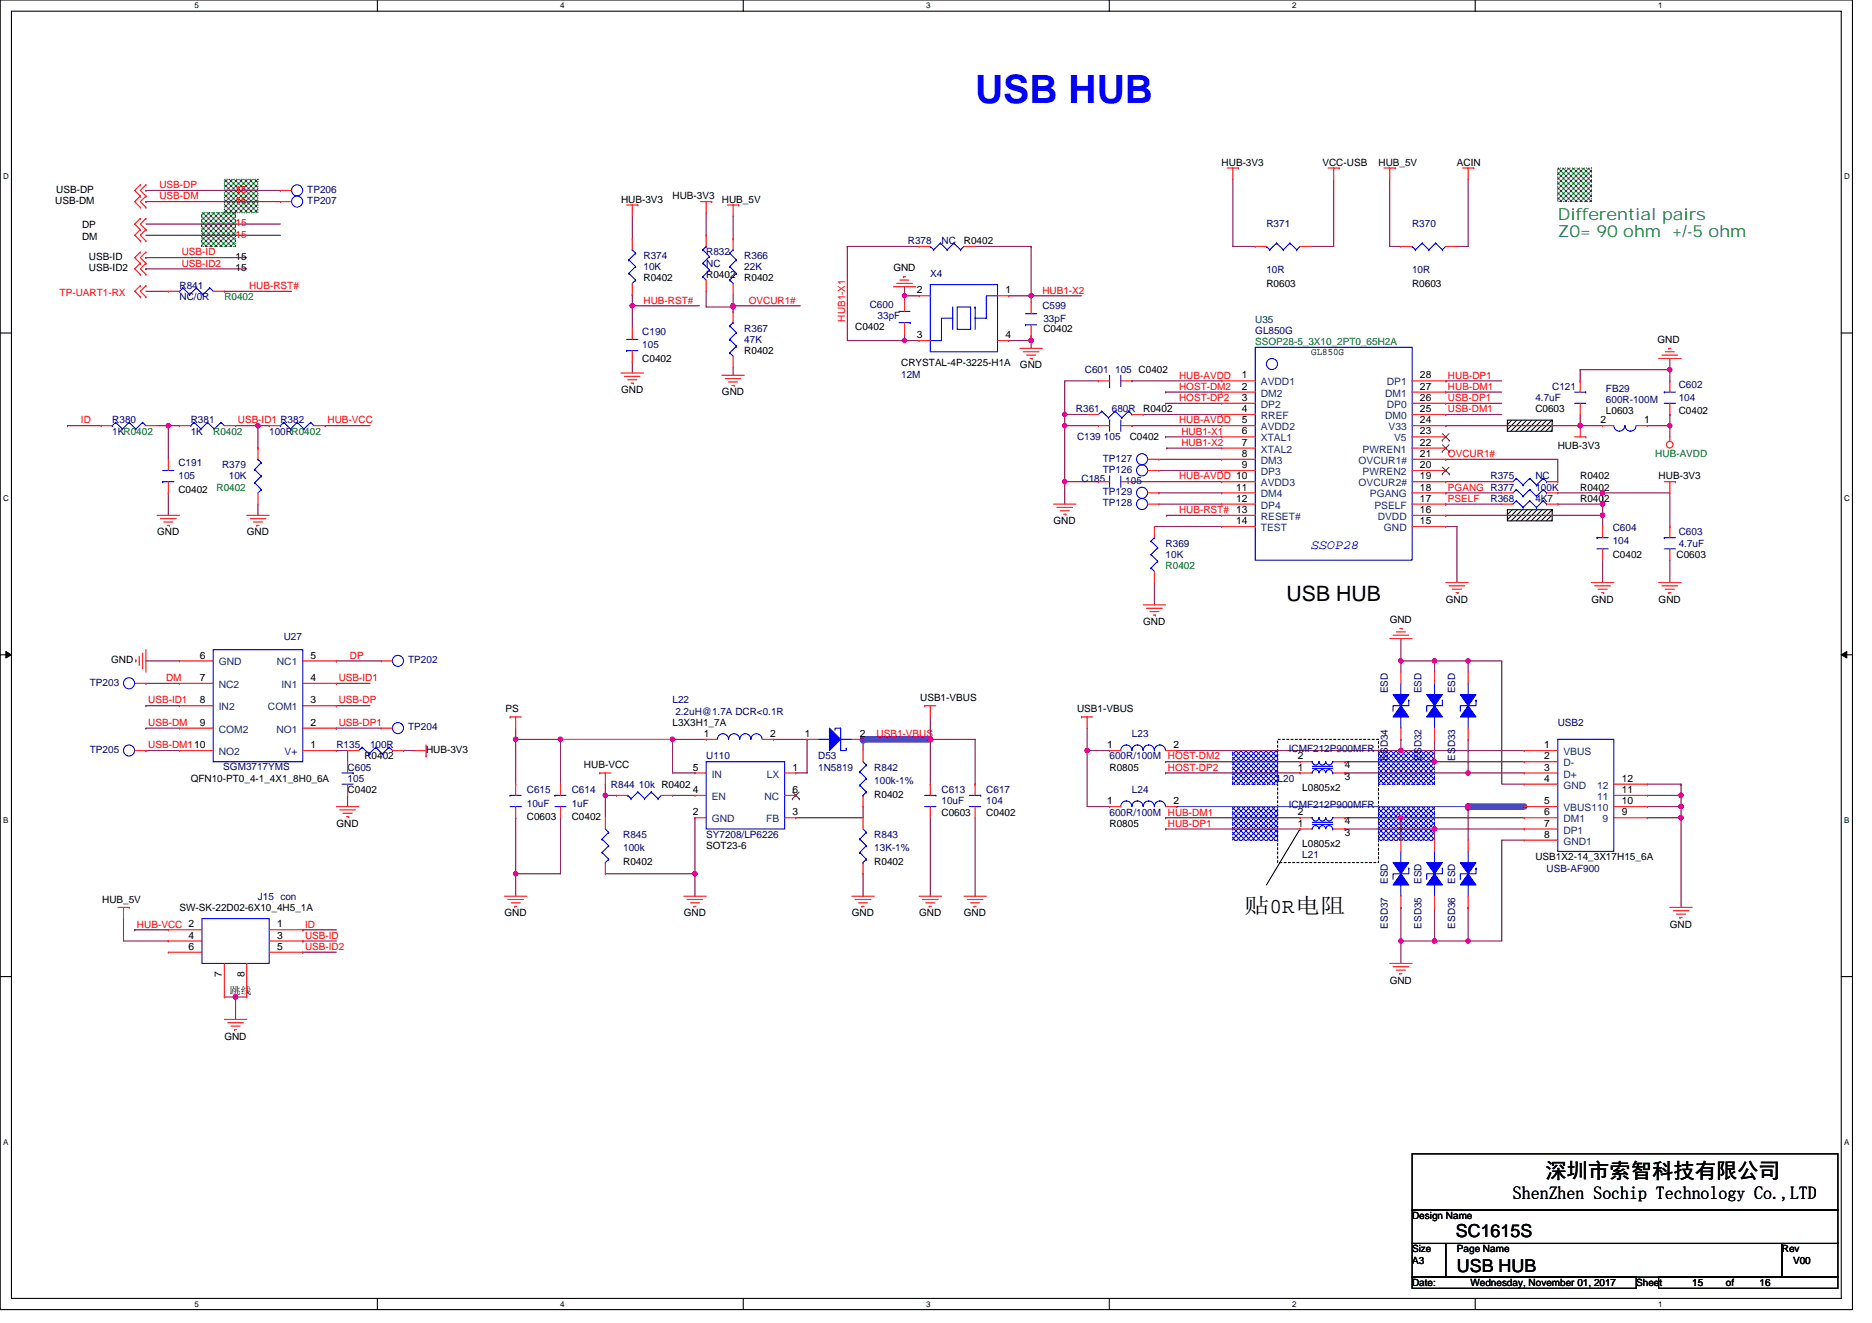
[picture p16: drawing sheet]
<svg xmlns="http://www.w3.org/2000/svg" width="297mm" height="210mm" viewBox="0 0 297 210" stroke-linecap="round" stroke-linejoin="round" font-family="sans-serif">
<defs><g id="words">
<text font-size="6.2" fill="#00f" x="154.7" y="16.3">USB HUB</text>
<g font-size="3.4">
<text x="204.1" y="95.3">USB HUB</text>
<text x="197.4" y="144.9">贴0R电阻</text>
<text x="245.2" y="186.9">深圳市索智科技有限公司</text>
</g>
<g font-size="2.8">
<text x="240.1" y="190.4">ShenZhen Sochip Technology Co. ,,, LTD</text>
<text x="240.1" y="190.4">ShenZhen Sochip Technology Co.</text>
<text x="284" y="190.4">LTD</text>
<text x="231" y="196.3">SC1615S</text>
<text x="231.2" y="201.8">USB HUB</text>
</g>
<g font-size="2.6" fill="#008040">
<text x="247.2" y="34.9">Differential pairs</text>
<text x="247.2" y="37.6">Z0= 90 ohm +/-5 ohm</text>
</g>
<text font-size="2.1" fill="#00f" x="208.1" y="87.1">SSOP28</text>
<g font-size="1.6" fill="#f00">
<text x="25.3" y="29.9">USB-DP</text>
<text x="25.3" y="31.6">USB-DM</text>
<text x="37.4" y="35.9">15</text>
<text x="37.4" y="32.4">15</text>
<text x="37.4" y="30.6">15</text>
<text x="28.8" y="40.5">USB-ID</text>
<text x="37.4" y="37.7">15</text>
<text x="9.5" y="46.9">TP-UART1-RX</text>
<text x="28.8" y="42.3">USB-ID2</text>
<text x="39.5" y="45.9">HUB-RST#</text>
<text x="165.4" y="46.6">HUB1-X2</text>
<text x="102.1" y="48.2">HUB-RST#</text>
<text x="118.8" y="48.2">OVCUR1#</text>
<text x="134.1" y="51" transform="rotate(-90 134.1 51)">HUB1-X1</text>
<text x="187.1" y="60.1">HUB-AVDD</text>
<text x="187.1" y="63.6">HOST-DP2</text>
<text x="187.1" y="61.9">HOST-DM2</text>
<text x="229.8" y="60.1">HUB-DP1</text>
<text x="229.8" y="63.6">USB-DP1</text>
<text x="229.8" y="65.4">USB-DM1</text>
<text x="229.8" y="61.9">HUB-DM1</text>
<text x="12.8" y="67.2">ID</text>
<text x="37.7" y="67.2">USB-ID1 R382</text>
<text x="52" y="67.2">HUB-VCC</text>
<text x="187.1" y="67.2">HUB-AVDD</text>
<text x="187.4" y="69">HUB1-X1</text>
<text x="187.4" y="70.8">HUB1-X2</text>
<text x="187.1" y="76.1">HUB-AVDD 10</text>
<text x="229.8" y="72.5">OVCUR1#</text>
<text x="229.8" y="77.9">PGANG R377</text>
<text x="187.1" y="81.4">HUB-RST#</text>
<text x="229.8" y="79.7">PSELF</text>
<text x="55.5" y="104.5">DP</text>
<text x="23.5" y="111.7">USB-ID1</text>
<text x="26.3" y="108.1">DM</text>
<text x="53.7" y="111.7">USB-DP</text>
<text x="53.7" y="108.1">USB-ID1</text>
<text x="23.5" y="115.2">USB-DM</text>
<text x="23.5" y="118.8">USB-DM110</text>
<text x="53.7" y="115.2">USB-DP1</text>
<text x="139.1" y="117">USB1-VBUS</text>
<text x="185.3" y="122.3">HOST-DP2</text>
<text x="185.3" y="131.2">HUB-DP1</text>
<text x="21.7" y="147.2">HUB-VCC 2</text>
<text x="48.4" y="147.2">ID</text>
<text x="48.4" y="149">USB-ID</text>
<text x="48.4" y="150.8">USB-ID2</text>
</g>
<g font-size="1.6">
<text x="193.8" y="26.3">HUB-3V3</text>
<text x="209.8" y="26.3">VCC-USB</text>
<text x="218.7" y="26.3">HUB_5V</text>
<text x="231.2" y="26.3">ACIN</text>
<text x="8.8" y="32.4">USB-DM</text>
<text x="8.9" y="30.6">USB-DP</text>
<text x="98.5" y="32.2">HUB-3V3</text>
<text x="106.7" y="31.6">HUB-3V3</text>
<text x="114.6" y="32.2">HUB_5V</text>
<text x="13" y="38">DM</text>
<text x="13" y="36.3">DP</text>
<text x="14.1" y="41.3">USB-ID</text>
<text x="37.4" y="41.3">15</text>
<text x="152.9" y="38.8">R0402</text>
<text x="14.1" y="43">USB-ID2</text>
<text x="37.4" y="43">15</text>
<text x="102.1" y="44.6">R0402</text>
<text x="112.1" y="44.1">R0402</text>
<text x="118.1" y="44.6">R0402</text>
<text x="141.7" y="43">GND</text>
<text x="145.5" y="46.6">2</text>
<text x="159.5" y="46.6">1</text>
<text x="201" y="45.5">R0603</text>
<text x="224.1" y="45.5">R0603</text>
<text x="135.7" y="52.5">C0402</text>
<text x="145.5" y="53.7">3</text>
<text x="159.5" y="53.7">4</text>
<text x="165.6" y="52.6">C0402</text>
<text x="101.9" y="57.4">C0402</text>
<text x="118.1" y="56.2">R0402</text>
<text x="143" y="58.1">CRYSTAL-4P-3225-H1A</text>
<text x="161.8" y="58.5">GND</text>
<text x="208.1" y="56.4">GL850G</text>
<text x="263" y="54.4">GND</text>
<text x="98.5" y="62.4">GND</text>
<text x="114.6" y="62.8">GND</text>
<text x="181.4" y="65.4">R0402</text>
<text x="197" y="61.8">2</text>
<text x="197" y="63.6">3</text>
<text x="197" y="65.4">4</text>
<text x="197" y="60.1">1</text>
<text x="225.3" y="60.1">28</text>
<text x="225.3" y="63.6">26</text>
<text x="225.3" y="61.8">27</text>
<text x="225.3" y="65.4">25</text>
<text x="243.6" y="65.4">C0603</text>
<text x="254.8" y="65.8">L0603</text>
<text x="266.4" y="65.8">C0402</text>
<text x="179.3" y="69.9">C0402</text>
<text x="197" y="67.2">5</text>
<text x="197" y="69">6</text>
<text x="197" y="70.7">7</text>
<text x="225.3" y="69">23</text>
<text x="225.3" y="70.7">22</text>
<text x="225.3" y="67.2">24</text>
<text x="247.2" y="71.3">HUB-3V3</text>
<text x="253.9" y="67.2">2</text>
<text x="260.9" y="67.2">1</text>
<text x="196.1" y="77.9">11</text>
<text x="197" y="72.5">8</text>
<text x="197" y="74.3">9</text>
<text x="225.3" y="74.3">20</text>
<text x="225.3" y="72.5">21</text>
<text x="225.3" y="76.1">19</text>
<text x="225.3" y="77.9">18</text>
<text x="250.7" y="77.9">R0402</text>
<text x="250.7" y="76.1">R0402</text>
<text x="263.2" y="76.1">HUB-3V3</text>
<text x="28.3" y="78.2">C0402</text>
<text x="167.2" y="83.2">GND</text>
<text x="196.1" y="79.6">12</text>
<text x="196.1" y="81.4">13</text>
<text x="196.1" y="83.2">14</text>
<text x="225.3" y="81.4">16</text>
<text x="225.3" y="79.6">17</text>
<text x="225.3" y="83.2">15</text>
<text x="250.7" y="79.7">R0402</text>
<text x="24.9" y="85">GND</text>
<text x="39.2" y="85">GND</text>
<text x="255.9" y="88.5">C0402</text>
<text x="266" y="88.5">C0603</text>
<text x="229.4" y="95.7">GND</text>
<text x="252.5" y="95.7">GND</text>
<text x="263.2" y="95.7">GND</text>
<text x="181.4" y="99.2">GND</text>
<text x="220.5" y="98.8">GND</text>
<text x="17.6" y="105.3">GND</text>
<text x="31.7" y="104.5">6</text>
<text x="49.3" y="104.5">5</text>
<text x="31.7" y="108.1">7</text>
<text x="31.7" y="111.6">8</text>
<text x="49.3" y="108.1">4</text>
<text x="49.3" y="111.6">3</text>
<text x="80.2" y="113.1">PS</text>
<text x="146" y="111.3">USB1-VBUS</text>
<text x="170.9" y="113.1">USB1-VBUS</text>
<text x="31.7" y="115.2">9</text>
<text x="49.3" y="118.7">1</text>
<text x="49.3" y="115.2">2</text>
<text x="67.6" y="119.5">HUB-3V3</text>
<text x="106.7" y="115.2">L3X3H1_7A</text>
<text x="111.7" y="117">1</text>
<text x="122.2" y="117">2</text>
<text x="127.7" y="117">1</text>
<text x="136.4" y="117">2</text>
<text x="175.7" y="118.7">1</text>
<text x="186.2" y="118.7">2</text>
<text x="245" y="118.7">1</text>
<text x="30.3" y="124.1">QFN10-PT0_4-1_4X1_8H0_6A</text>
<text x="55.2" y="125.9">C0402</text>
<text x="57.8" y="120.5">R0402</text>
<text x="92.7" y="122">HUB-VCC</text>
<text x="109.9" y="125.9">4</text>
<text x="109.9" y="122.3">5</text>
<text x="125.7" y="125.9">6</text>
<text x="125.7" y="122.3">1</text>
<text x="176.1" y="122.3">R0805</text>
<text x="205.9" y="122.3">1</text>
<text x="205.9" y="120.5">2</text>
<text x="206.6" y="125.5">L0805x2</text>
<text x="213.4" y="123.7">3</text>
<text x="213.4" y="122">4</text>
<text x="245" y="120.5">2</text>
<text x="245" y="122.3">3</text>
<text x="245" y="124.1">4</text>
<text x="257.3" y="125.9">11</text>
<text x="257.3" y="124.1">12</text>
<text x="53.4" y="131.2">GND</text>
<text x="83.6" y="130.2">C0603</text>
<text x="90.7" y="130.2">C0402</text>
<text x="109.9" y="129.4">2</text>
<text x="125.7" y="129.4">3</text>
<text x="138.7" y="126.6">R0402</text>
<text x="149.4" y="129.4">C0603</text>
<text x="156.5" y="129.4">C0402</text>
<text x="175.7" y="127.6">1</text>
<text x="176.1" y="131.2">R0805</text>
<text x="186.2" y="127.6">2</text>
<text x="205.9" y="131.2">1</text>
<text x="205.9" y="129.4">2</text>
<text x="213.4" y="130.9">4</text>
<text x="245" y="127.6">5</text>
<text x="245" y="129.4">6</text>
<text x="245" y="131.2">7</text>
<text x="257.3" y="129.4">9</text>
<text x="257.3" y="127.6">10</text>
<text x="98.9" y="137.3">R0402</text>
<text x="112.1" y="134.8">SOT23-6</text>
<text x="138.7" y="137.3">R0402</text>
<text x="206.6" y="134.4">L0805x2</text>
<text x="213.4" y="132.6">3</text>
<text x="243.6" y="136.5">USB1X2-14_3X17H15_6A</text>
<text x="245" y="133">8</text>
<text x="16.2" y="143.3">HUB_5V</text>
<text x="28.5" y="144.5">SW-SK-22D02-6X10_4H5_1A</text>
<text x="29.9" y="149">4</text>
<text x="44" y="147.2">1</text>
<text x="44" y="149">3</text>
<text x="80" y="145.4">GND</text>
<text x="108.5" y="145.4">GND</text>
<text x="135.2" y="145.4">GND</text>
<text x="145.8" y="145.4">GND</text>
<text x="152.9" y="145.4">GND</text>
<text x="265" y="147.2">GND</text>
<text x="29.9" y="150.7">6</text>
<text x="35.2" y="155.1" transform="rotate(-90 35.2 155.1)">7</text>
<text x="38.8" y="155.1" transform="rotate(-90 38.8 155.1)">8</text>
<text x="44" y="150.7">5</text>
<text x="36.5" y="157.7">跳线</text>
<text x="220.5" y="156.1">GND</text>
<text x="35.6" y="165">GND</text>
<text x="224.1" y="193.4">Design Name</text>
<text x="224.1" y="200.6">A3</text>
<text x="224.1" y="198.8">Size</text>
<text x="231.2" y="198.8">Page Name</text>
<text x="282.7" y="198.8">Rev</text>
<text x="284.5" y="200.6">V00</text>
<text x="224.1" y="204.1">Date:</text>
<text x="233.3" y="204.1">Wednesday, November 01, 2017</text>
<text x="259.6" y="204.1">Sheet</text>
<text x="268.5" y="204.1">15</text>
<text x="273.9" y="204.1">of</text>
<text x="279.2" y="204.1">16</text>
</g>
<g font-size="1.6" fill="#000080">
<text x="48.8" y="32.4">TP207</text>
<text x="48.8" y="30.6">TP206</text>
<text x="102.1" y="41.1">R374</text>
<text x="112.1" y="40.5">R832</text>
<text x="118.1" y="41.1">R366</text>
<text x="144.1" y="38.8">R378</text>
<text x="149.4" y="38.8">NC</text>
<text x="201" y="36.1">R371</text>
<text x="224.1" y="36.1">R370</text>
<text x="28.5" y="45.9">R841</text>
<text x="28.5" y="47.6">NC/0R</text>
<text x="102.1" y="42.8">10K</text>
<text x="112.1" y="42.3">NC</text>
<text x="118.1" y="42.8">22K</text>
<text x="147.6" y="43.9">X4</text>
<text x="201" y="43.4">10R</text>
<text x="224.1" y="43.4">10R</text>
<text x="101.9" y="53.1">C190</text>
<text x="118.1" y="52.6">R367</text>
<text x="138" y="48.9">C600</text>
<text x="139.3" y="50.7">33pF</text>
<text x="165.4" y="49.1">C599</text>
<text x="165.6" y="51">33pF</text>
<text x="199.2" y="53">GL850G</text>
<text x="101.9" y="55.3">105</text>
<text x="118.1" y="54.4">47K</text>
<text x="143" y="59.9">12M</text>
<text x="172.1" y="59.2">C601 105 C0402</text>
<text x="170.7" y="65.4">R361</text>
<text x="176.4" y="65.4">680R</text>
<text x="243.6" y="63.6">4.7uF</text>
<text x="246.3" y="61.9">C121</text>
<text x="254.8" y="62.2">FB29</text>
<text x="254.8" y="64">600R-100M</text>
<text x="266.4" y="61.5">C602</text>
<text x="266.4" y="63.6">104</text>
<text x="17.8" y="67.2">R380</text>
<text x="17.8" y="69">1KR0402</text>
<text x="30.3" y="67.2">R381</text>
<text x="30.3" y="69">1K</text>
<text x="42.7" y="69">100RR0402</text>
<text x="170.9" y="69.9">C139 105</text>
<text x="28.3" y="74">C191</text>
<text x="28.3" y="76.1">105</text>
<text x="35.2" y="74.3">R379</text>
<text x="36.3" y="76.1">10K</text>
<text x="171.6" y="76.5">C185</text>
<text x="175" y="75">TP126</text>
<text x="175" y="73.3">TP127</text>
<text x="178.6" y="76.8">105</text>
<text x="236.5" y="76.1">R375</text>
<text x="243.6" y="77.9">100K</text>
<text x="243.6" y="76.1">NC</text>
<text x="175" y="80.4">TP128</text>
<text x="175" y="78.6">TP129</text>
<text x="236.5" y="79.7">R368</text>
<text x="243.6" y="79.7">4K7</text>
<text x="185" y="86.8">R369</text>
<text x="185" y="88.5">10K</text>
<text x="255.9" y="84.3">C604</text>
<text x="255.9" y="86.4">104</text>
<text x="266.4" y="85">C603</text>
<text x="266.4" y="86.8">4.7uF</text>
<text x="45" y="101.5">U27</text>
<text x="64.8" y="105.3">TP202</text>
<text x="14.3" y="108.8">TP203</text>
<text x="106.7" y="111.7">L22</text>
<text x="107.2" y="113.4">2.2uH@1.7A DCR&lt;0.1R</text>
<text x="220.2" y="110.1" transform="rotate(-90 220.2 110.1)">ESD</text>
<text x="225.5" y="110.1" transform="rotate(-90 225.5 110.1)">ESD</text>
<text x="230.9" y="110.1" transform="rotate(-90 230.9 110.1)">ESD</text>
<text x="14.3" y="119.5">TP205</text>
<text x="53.4" y="118.8">R135</text>
<text x="58.7" y="118.8">100R</text>
<text x="64.8" y="115.9">TP204</text>
<text x="179.6" y="117">L23</text>
<text x="204.5" y="119.3">ICMF212P900MFR</text>
<text x="247.2" y="115.2">USB2</text>
<text x="35.4" y="122.2">SGM3717YMS</text>
<text x="55.2" y="122.3">C605</text>
<text x="55.2" y="124.1">105</text>
<text x="83.6" y="125.9">C615</text>
<text x="90.7" y="125.9">C614</text>
<text x="96.9" y="125">R844 10k R0402</text>
<text x="112.1" y="120.5">U110</text>
<text x="129.8" y="120.5">D53</text>
<text x="129.8" y="122.3">1N5819</text>
<text x="138.7" y="122.3">R842</text>
<text x="138.7" y="124.5">100k-1%</text>
<text x="149.4" y="125.9">C613</text>
<text x="156.5" y="125.9">C617</text>
<text x="176.1" y="120.5">600R/100M HOST-DM2</text>
<text x="179.6" y="125.9">L24</text>
<text x="202.7" y="124.1">L20</text>
<text x="220.2" y="120.7" transform="rotate(-90 220.2 120.7)">ESD34</text>
<text x="225.5" y="120.7" transform="rotate(-90 225.5 120.7)">ESD32</text>
<text x="230.9" y="120.7" transform="rotate(-90 230.9 120.7)">ESD33</text>
<text x="83.6" y="128">10uF</text>
<text x="90.7" y="128">1uF</text>
<text x="149.4" y="127.7">10uF</text>
<text x="156.5" y="127.7">104</text>
<text x="176.1" y="129.4">600R/100M HUB-DM1</text>
<text x="204.5" y="128.2">ICMF212P900MFR</text>
<text x="98.9" y="133">R845</text>
<text x="98.9" y="135.1">100k</text>
<text x="112.1" y="133">SY7208/LP6226</text>
<text x="138.7" y="133">R843</text>
<text x="138.7" y="135.1">13K-1%</text>
<text x="206.6" y="136.2">L21</text>
<text x="40.9" y="142.8">J15 con</text>
<text x="220.2" y="140.3" transform="rotate(-90 220.2 140.3)">ESD</text>
<text x="225.5" y="140.3" transform="rotate(-90 225.5 140.3)">ESD</text>
<text x="230.9" y="140.3" transform="rotate(-90 230.9 140.3)">ESD</text>
<text x="245.4" y="138.3">USB-AF900</text>
<text x="220.2" y="147.4" transform="rotate(-90 220.2 147.4)">ESD37</text>
<text x="225.5" y="147.4" transform="rotate(-90 225.5 147.4)">ESD35</text>
<text x="230.9" y="147.4" transform="rotate(-90 230.9 147.4)">ESD36</text>
</g>
<g font-size="1.6" fill="#008000">
<text x="35.6" y="47.6">R0402</text>
<text x="199.2" y="54.8">SSOP28-5_3X10_2PT0_65H2A</text>
<text x="33.8" y="69">R0402</text>
<text x="34.4" y="77.9">R0402</text>
<text x="262.7" y="72.5">HUB-AVDD</text>
<text x="185" y="90.3">R0402</text>
</g>
<text font-size="1.6" fill="#004040" x="199.2" y="51.2">U35</text>
<g font-size="1.6" fill="#004080">
<text x="200.1" y="62.9">DM2</text>
<text x="200.1" y="64.7">DP2</text>
<text x="200.1" y="61.2">AVDD1</text>
<text x="219.8" y="62.9">DM1</text>
<text x="220" y="61.2">DP1</text>
<text x="220" y="64.7">DP0</text>
<text x="200.1" y="66.5">RREF</text>
<text x="200.1" y="68.3">AVDD2</text>
<text x="200.1" y="70.1">XTAL1</text>
<text x="200.1" y="71.8">XTAL2</text>
<text x="216.2" y="71.8">PWREN1</text>
<text x="219.8" y="66.5">DM0</text>
<text x="220.3" y="68.3">V33</text>
<text x="221.2" y="70.1">V5</text>
<text x="200.1" y="73.6">DM3</text>
<text x="200.1" y="75.4">DP3</text>
<text x="200.1" y="77.2">AVDD3</text>
<text x="215.6" y="73.6">OVCUR1#</text>
<text x="215.6" y="77.2">OVCUR2#</text>
<text x="216.2" y="75.4">PWREN2</text>
<text x="200.1" y="79">DM4</text>
<text x="200.1" y="80.7">DP4</text>
<text x="200.1" y="82.5">RESET#</text>
<text x="217.4" y="79">PGANG</text>
<text x="218.1" y="80.7">PSELF</text>
<text x="218.6" y="82.5">DVDD</text>
<text x="200.1" y="84.3">TEST</text>
<text x="219.6" y="84.3">GND</text>
<text x="34.7" y="105.6">GND</text>
<text x="43.9" y="105.6">NC1</text>
<text x="34.7" y="109.2">NC2</text>
<text x="34.7" y="112.7">IN2</text>
<text x="42.5" y="112.7">COM1</text>
<text x="44.7" y="109.2">IN1</text>
<text x="34.7" y="119.8">NO2</text>
<text x="34.7" y="116.3">COM2</text>
<text x="43.9" y="116.3">NO1</text>
<text x="45.1" y="119.8">V+</text>
<text x="248.1" y="119.8">VBUS</text>
<text x="112.9" y="123.4">IN</text>
<text x="121.7" y="123.4">LX</text>
<text x="248.1" y="121.6">D-</text>
<text x="248.1" y="123.4">D+</text>
<text x="248.1" y="125.2">GND</text>
<text x="253.4" y="125.2">12</text>
<text x="112.9" y="127">EN</text>
<text x="112.9" y="130.5">GND</text>
<text x="121.3" y="127">NC</text>
<text x="121.6" y="130.5">FB</text>
<text x="248.1" y="128.7">VBUS110</text>
<text x="248.1" y="130.5">DM1</text>
<text x="253.4" y="127">11</text>
<text x="254.3" y="130.5">9</text>
<text x="248.1" y="132.3">DP1</text>
<text x="248.1" y="134.1">GND1</text>
</g>
<g font-size="1.3">
<text x="30.8" y="1.3">5</text>
<text x="88.9" y="1.3">4</text>
<text x="147" y="1.3">3</text>
<text x="205" y="1.3">2</text>
<text x="263.1" y="1.3">1</text>
<text x=".5" y="28.4">D</text>
<text x="292.6" y="28.4">D</text>
<text x=".5" y="79.5">C</text>
<text x="292.6" y="79.5">C</text>
<text x=".5" y="130.6">B</text>
<text x="292.6" y="130.6">B</text>
<text x=".5" y="181.7">A</text>
<text x="292.6" y="181.7">A</text>
<text x="30.8" y="207.4">5</text>
<text x="88.9" y="207.4">4</text>
<text x="147" y="207.4">3</text>
<text x="205" y="207.4">2</text>
<text x="263.1" y="207.4">1</text>
</g>
</g></defs>
<path d="M0 0h293.9v207.9h-293.9zM1.8 1.8h290.4v204.3h-290.4z" fill="none" stroke="#000" stroke-width=".17"/>
<g fill="#fff">
<path d="M30.8 .2h.7v1.4h-.7z"/>
<path d="M30.8 206.3h.7v1.4h-.7z"/>
</g>
<path d="M59.9 0v1.8M59.9 206.1v1.8" fill="none" stroke="#000" stroke-width=".17"/>
<g fill="#fff">
<path d="M88.9 .2h.7v1.4h-.7z"/>
<path d="M88.9 206.3h.7v1.4h-.7z"/>
</g>
<path d="M117.9 0v1.8M117.9 206.1v1.8" fill="none" stroke="#000" stroke-width=".17"/>
<g fill="#fff">
<path d="M147 .2h.7v1.4h-.7z"/>
<path d="M147 206.3h.7v1.4h-.7z"/>
</g>
<path d="M176 0v1.8M176 206.1v1.8" fill="none" stroke="#000" stroke-width=".17"/>
<g fill="#fff">
<path d="M205 .2h.7v1.4h-.7z"/>
<path d="M205 206.3h.7v1.4h-.7z"/>
</g>
<path d="M234.1 0v1.8M234.1 206.1v1.8" fill="none" stroke="#000" stroke-width=".17"/>
<g fill="#fff">
<path d="M263.1 .2h.7v1.4h-.7z"/>
<path d="M263.1 206.3h.7v1.4h-.7z"/>
<path d="M.5 27.3h.9v1.4h-.9z"/>
<path d="M292.6 27.3h.9v1.4h-.9z"/>
<path d="M.5 78.4h.9v1.4h-.9z"/>
<path d="M292.6 78.4h.9v1.4h-.9z"/>
</g>
<path d="M0 52.9h1.8M292.2 52.9h1.7" fill="none" stroke="#000" stroke-width=".17"/>
<g fill="#fff">
<path d="M.5 129.5h.8v1.4h-.8z"/>
<path d="M292.6 129.5h.9v1.4h-.9z"/>
</g>
<path d="M0 103.9h1.8M292.2 103.9h1.7" fill="none" stroke="#000" stroke-width=".17"/>
<path d="M.9 103.4l.9 .5-.9 .5zM292.2 103.9l.8-.5v1z" fill="#000" stroke="#000" stroke-width=".16"/>
<g fill="#fff">
<path d="M.5 180.5h.8v1.4h-.8z"/>
<path d="M292.6 180.5h.9v1.4h-.9z"/>
</g>
<path d="M206.3 131.6h.1M206.3 131.6l-5.3 8.9M0 155h1.8M292.2 155h1.7M224.1 183.1h67.5v8.9h-67.5zM224.1 192h67.5v5.4h-67.5zM224.1 197.4h5.3v5.3h-5.3zM229.4 197.4h53.3v5.3h-53.3zM282.7 197.4h8.9v5.3h-8.9zM224.1 202.7h35.5v1.8h-35.5zM263.2 202.7h28.4v1.8h-28.4z" fill="none" stroke="#000" stroke-width=".17"/>
<g fill="#000" stroke="#000" stroke-width=".17">
<path d="M239.2 66.7v1.8h7.1v-1.8z" fill-rule="evenodd"/>
<path d="M239.2 80.9v1.8h7.1v-1.8z" fill-rule="evenodd"/>
</g>
<g fill="#008000" stroke="#008000" stroke-width=".17" stroke-dasharray="0 .3">
<path d="M35.6 28.4h5.3v5.4h-5.3z" fill-rule="evenodd"/>
<path d="M247.2 26.7h5.3v5.3h-5.3z" fill-rule="evenodd"/>
<path d="M32 33.8h5.4v5.3h-5.4z" fill-rule="evenodd"/>
</g>
<path d="M202.7 117.3h16v19.6h-16z" fill="none" stroke="#000" stroke-width=".17" stroke-dasharray=".3 .3"/>
<g fill="#00f" stroke="#00f" stroke-width=".17" stroke-dasharray="0 .3">
<path d="M218.7 128h8.9v5.3h-8.9z" fill-rule="evenodd"/>
<path d="M195.6 128h7.1v5.3h-7.1z" fill-rule="evenodd"/>
<path d="M218.7 119.1h8.9v5.4h-8.9z" fill-rule="evenodd"/>
<path d="M195.6 119.1h7.1v5.4h-7.1z" fill-rule="evenodd"/>
</g>
<g fill="none" stroke="#800040" stroke-width=".17">
<path d="M23.2 30.2h.1M23.2 32h.1M23.2 37.3h21.3M23.2 35.6h21.3M23.2 30.2h21.3M23.2 32h21.3M100.3 34.3v3.6M112.1 33.8v3.5M116.3 34.3v3.6M134.4 39.1h.1M134.4 39.1h11.4M134.4 39.1v15h9.1"/>
<path d="M154.7 39.1h8.9M163.6 39.1h.1M163.6 39.1v7.8M195.6 28.4v10.7h3.6M211.6 28.4v10.7h-3.5M220.5 28.4v10.7h1.8M233 28.4v10.7h-1.8M23.2 46.2h3.5M23.2 40.9h.1M23.2 42.7h.1M23.2 40.9h16M23.2 42.7h16"/>
<path d="M35.6 46.2h.1M35.6 46.2h10.7M100.3 48.5v3.6M100.3 48.5h.1M100.3 57.4v1.8M100.3 46.8h.1M100.3 48.5h10.7M100.3 46.8v1.7M112.1 46.2v2.5h4.2M116.3 46.8v1.7M116.3 48.7v.7M116.3 48.5h.1"/>
<path d="M116.3 58.3v1.3M116.3 48.5h10.7M116.3 48.5v.2M143.5 46.9v.7M143.5 46.9h.1M143.5 45.5v1.4M143.5 53h.1M143.5 54.1h2.3M143.5 46.9h2.3M143.5 53v1.1M160.1 54.1h3.5v1.2M160.1 46.9h3.5"/>
<path d="M163.6 46.9v1.1M163.6 46.9h.1M163.6 53.3h.1M163.6 46.9h8M163.6 53.3v.8M250.7 58.7h.1M250.7 58.7v1.8M250.7 58.7h14.3M265 58.7v1.8M265 56.9v1.8M10.7 67.6h.1M10.7 67.6h5.3"/>
<path d="M24.9 67.6h1.8M26.7 67.6h.1M26.7 67.6h1.8M26.7 78.2v3.6M26.7 67.6v5.3M37.4 67.6h.1M37.4 67.6h3.5M40.9 67.6h1.8M40.9 67.6v3.5M51.6 67.6h.1M51.6 67.6h7.1M168.9 65.8h.1"/>
<path d="M168.9 65.8h3.6M168.9 76.5h5.4M168.9 67.6h5.4M168.9 67.6v8.9M168.9 76.5h.1M168.9 65.8v1.8M168.9 76.5v3.5M174.3 60.5h-5.4v5.3M179.6 67.6h.1M179.6 60.5h.1M179.6 76.5h.1M179.6 67.6h14.2"/>
<path d="M179.6 60.5h14.2M179.6 76.5h14.2M181.4 65.8h12.4M183.9 74.7h9.9M183.9 72.9h9.9M183.9 78.2h9.9M185 69.3h.1M185 64h.1M185 62.2h.1M185 64h8.8M185 62.2h8.8M185 69.3h8.8"/>
<path d="M185.1 71.1h.1M185.1 71.1h8.7M229.4 67.6h.1M229.4 72.9h.1M229.4 60.5h.1M229.4 76.5h8.9M229.4 64h.1M229.4 65.8h.1M229.4 62.2h.1M229.4 78.2h.1M229.4 72.9h17.8v3.6M229.4 67.6h21.3"/>
<path d="M229.4 60.5h8.9M229.4 64h8.9M229.4 65.8h8.9M229.4 62.2h8.9M229.4 78.2h8.9M247.2 78.2h7.1M250.7 67.6h3.6M250.7 65.8v1.8M254.3 78.2h.1M254.3 78.2h10.7v5.4M254.3 78.2v1.8M261.4 67.6h3.6"/>
<path d="M265 65.8h.1M265 67.6v1.7M265 65.8v1.8M40.9 80v1.8M183.2 83.6h10.6M183.2 92.5v3.5M183.9 80h9.9M185.1 81.8h.1M185.1 81.8h8.7M229.4 83.6h1.8v8.9M229.4 81.8h.1M229.4 80h.1"/>
<path d="M229.4 81.8h24.9M229.4 80h8.9M247.2 80h7.1M254.3 80v1.8M254.3 81.8v1.8M254.3 88.9v3.6M265 88.9v3.6M23.2 115.6h.1M23.2 119.1h.1M23.2 104.9h5.3M23.2 108.5h.1M23.2 112h.1"/>
<path d="M23.2 115.6h5.3M23.2 112h5.3M23.2 119.1h5.3M23.2 108.5h5.3M53.4 115.6h.1M53.4 112h.1M53.4 119.1h1.8v1.8M53.4 104.9h.1M53.4 108.5h.1M53.4 115.6h7.1M53.4 112h5.3M53.4 104.9h7.1"/>
<path d="M53.4 108.5h5.3M64 119.1h1.8M81.8 115.6v1.7M81.8 117.3h7.1M81.8 117.3h.1M81.8 117.3v7.2M88.9 117.3h.1M88.9 117.3v7.2M106.7 117.3v5.4h3.6M106.7 117.3h.1M106.7 117.3h5.4M122.7 117.3h5.4v5.4h-1.8"/>
<path d="M136.9 117.3h.1M136.9 117.3v1.8M147.6 117.3h.1M147.6 117.3h7.1v7.2M147.6 113.8v10.7M172.5 119.1h.1M172.5 115.6v12.4h3.6M172.5 119.1h3.6M186.7 119.1h.1M186.7 119.1h35.6M222.3 101.3v3.6M222.3 104.9h5.3"/>
<path d="M222.3 117.3v1.8h19.5M222.3 104.9h.1M222.3 104.9v1.8M227.6 117.3v3.6h14.2M227.6 104.9h.1M227.6 104.9h5.4M227.6 104.9v1.8M233 104.9h5.3v19.6h3.5M233 117.3v5.4h8.8M233 104.9h.1M233 104.9v1.8M55.2 126.2v1.8"/>
<path d="M81.8 129.8h.1M81.8 138.7v3.5M81.8 129.8v8.9M88.9 129.8v8.9h-7.1M96.1 124.5h.1M96.1 126.2h1.7M96.1 126.2v3.6M96.1 138.7h14.2M96.1 124.5v1.7M106.7 126.2h.1M106.7 126.2h3.6M110.3 138.7v3.5"/>
<path d="M110.3 129.8h.1M110.3 129.8v8.9M136.9 128v1.8h-10.6M136.9 138.7v3.5M147.6 129.8v12.4M154.7 129.8v12.4M185 120.9h.1M185 122.7h.1M185 131.6h.1M185 129.8h.1M185 120.9h21.3M185 122.7h21.3"/>
<path d="M185 131.6h21.3M185 129.8h21.3M213.4 120.9h.1M213.4 122.7h.1M213.4 131.6h.1M213.4 129.8h.1M213.4 120.9h14.2M213.4 122.7h19.6M213.4 131.6h14.2M213.4 129.8h8.9M222.3 129.8v3.5M222.3 129.8h19.5"/>
<path d="M227.6 131.6v1.7M227.6 131.6h14.2M233 128h.1M233 128v5.3M241.8 133.3h-3.5v16.1h-10.7M261.4 124.5h5.3M261.4 126.2h5.3M261.4 128h5.3M261.4 129.8h5.3M266.7 124.5h.1M266.7 126.2v1.8M266.7 128h.1"/>
<path d="M266.7 129.8h.1M266.7 124.5v1.7M266.7 128v16M19.6 145.8v3.6h7.1M21.4 147.6h.1M21.4 147.6h5.3M35.6 158.2h1.8v3.6M37.4 158.2h.1M37.4 158.2h1.8M48 147.6h.1M48 149.4h.1M48 151.1h.1"/>
<path d="M48 147.6h5.4M48 149.4h5.4M48 151.1h5.4M222.3 144v8.9M222.3 144h.1M222.3 149.4h5.3M227.6 144h.1M227.6 144v5.4M233 144h.1M233 144v5.4"/>
</g>
<g fill="#f0f" stroke="#f0f" stroke-width=".17">
<circle cx="143.5" cy="46.9" r=".35"/>
<circle cx="163.6" cy="46.9" r=".35"/>
<circle cx="100.3" cy="48.5" r=".34"/>
<circle cx="163.6" cy="54" r=".35"/>
<circle cx="143.5" cy="54" r=".35"/>
<circle cx="168.9" cy="67.6" r=".35"/>
<circle cx="168.9" cy="65.8" r=".35"/>
<circle cx="250.7" cy="67.6" r=".35"/>
<circle cx="264.9" cy="67.6" r=".35"/>
<circle cx="254.3" cy="81.8" r=".35"/>
<circle cx="264.9" cy="58.7" r=".35"/>
<circle cx="254.3" cy="80" r=".35"/>
<circle cx="254.3" cy="78.2" r=".35"/>
<circle cx="168.9" cy="76.4" r=".35"/>
<circle cx="116.3" cy="48.7" r=".34"/>
<circle cx="116.3" cy="48.5" r=".34"/>
<circle cx="40.9" cy="67.6" r=".35"/>
<circle cx="26.7" cy="67.6" r=".35"/>
<circle cx="227.6" cy="120.9" r=".35"/>
<circle cx="232.9" cy="122.7" r=".35"/>
<circle cx="222.3" cy="119.1" r=".35"/>
<circle cx="37.4" cy="158.2" r=".35"/>
<circle cx="266.7" cy="126.2" r=".35"/>
<circle cx="266.7" cy="128" r=".35"/>
<circle cx="266.7" cy="129.8" r=".35"/>
<circle cx="232.9" cy="104.9" r=".35"/>
<circle cx="227.6" cy="104.9" r=".35"/>
<circle cx="222.3" cy="104.9" r=".35"/>
<circle cx="227.6" cy="131.6" r=".35"/>
<circle cx="222.3" cy="129.8" r=".35"/>
<circle cx="222.3" cy="149.3" r=".35"/>
<circle cx="232.9" cy="128" r=".35"/>
<circle cx="227.6" cy="149.3" r=".35"/>
<circle cx="232.9" cy="149.3" r=".35"/>
<circle cx="88.9" cy="117.3" r=".35"/>
<circle cx="81.8" cy="138.7" r=".35"/>
<circle cx="106.7" cy="117.3" r=".35"/>
<circle cx="96" cy="126.2" r=".35"/>
<circle cx="110.3" cy="138.7" r=".35"/>
<circle cx="81.8" cy="117.3" r=".35"/>
<circle cx="147.6" cy="117.3" r=".35"/>
<circle cx="172.5" cy="119.1" r=".35"/>
</g>
<path d="M136.9 117.3h.1M136.9 117.3h10.7M233 128h.1M233 128h8.8" fill="none" stroke="#8000ff" stroke-width="1.1"/>
<path d="M186.7 128h.1M186.7 128h46.3" fill="none" stroke="#8000ff" stroke-width=".17"/>
<path d="M88.9 117.3h.1M88.9 117.3h17.8" fill="none" stroke="#ff8000" stroke-width=".17"/>
<g fill="none" stroke="#f00" stroke-width=".17">
<path d="M22.3 31.1h.1M22.3 32.9h.1M22.3 29.3h.1M22.3 36.4h.1M22.3 38.2h.1M22.3 34.7h.1M22.3 31.1l-.9 .9 .9 .9M22.3 29.3l-.9 .9 .9 .9M22.3 36.4l-.9 .9 .9 .9M22.3 34.7l-.9 .9 .9 .8M23.2 31.1h.1M23.2 32.9h.1"/>
<path d="M23.2 29.3h.1M23.2 36.4h.1M23.2 38.2h.1M23.2 34.7h.1M23.2 31.1l-.9 .9 .9 .9M23.2 29.3l-.9 .9 .9 .9M23.2 36.4l-.9 .9 .9 .9M23.2 34.7l-.9 .9 .9 .8M44.5 32h.1M44.5 30.2h.1M44.5 32h1.8M44.5 30.2h1.8"/>
<path d="M99.4 32.5h1.8M100.3 32.5v1.8M100.3 37.9h.1M100.3 37.9v1.7M101.2 32.5h.1M111.2 32h1.7M112.1 32v1.8M112.1 37.3h.1M112.1 37.3v1.8M112.9 32h.1M115.4 32.5h1.8M116.3 32.5v1.8"/>
<path d="M116.3 37.9h.1M116.3 37.9v1.7M117.2 32.5h.1M145.8 39.1h.1M145.8 39.1h1.8M152.9 39.1h1.8M194.7 26.7h1.8M195.6 26.7v1.7M196.5 26.7h.1M199.2 39.1h.1M199.2 39.1h1.8M206.3 39.1h1.8"/>
<path d="M210.7 26.7h1.8M211.6 26.7v1.7M212.5 26.7h.1M219.6 26.7h1.8M220.5 26.7v1.7M221.4 26.7h.1M222.3 39.1h.1M222.3 39.1h1.8M229.4 39.1h1.8M232.1 26.7h1.7M233 26.7v1.7M233.8 26.7h.1"/>
<path d="M22.3 45.3h.1M22.3 47.1h.1M22.3 40h.1M22.3 41.8h.1M22.3 43.6h.1M22.3 45.3l-.9 .9 .9 .9M22.3 40l-.9 .9 .9 .9M22.3 41.8l-.9 .9 .9 .9M23.2 45.3h.1M23.2 47.1h.1M23.2 40h.1M23.2 41.8h.1"/>
<path d="M23.2 43.6h.1M23.2 45.3l-.9 .9 .9 .9M23.2 40l-.9 .9 .9 .9M23.2 41.8l-.9 .9 .9 .9M26.7 46.2h.1M26.7 46.2h1.8M33.8 46.2h1.8M98.5 59.2h3.6M99.1 59.7h2.5M100.3 52.1v1.8M100.3 57.4h.1M100.3 45v1.8"/>
<path d="M100.3 55.6v1.8M112.1 44.4v1.8M114.6 59.6h3.5M116.3 45v1.8M116.3 56.5v1.8M116.3 49.4h.1M116.3 49.4v1.8M141.7 45.5h3.6M142.3 45h2.5M142.8 44.4h1.4M143.3 43.9h.1M143.3 43.9h.4"/>
<path d="M143.5 47.6v1.8M143.5 53h.1M143.5 51.2v1.8M145.8 46.9h.1M145.8 54.1h.1M145.8 46.9h1.8M145.8 54.1h1.8M158.3 46.9h1.8M158.3 54.1h1.8M160.1 46.9h.1M160.1 54.1h.1M161.8 55.3h3.6"/>
<path d="M162.4 55.8h2.5M162.9 56.4h1.4M163.4 56.9h.4M163.6 48v1.8M163.6 53.3h.1M163.6 51.6v1.7M163.8 56.9h.1M263.2 56.9h3.5M263.7 56.4h2.5M264.2 55.8h1.5M264.8 55.3h.1M264.8 55.3h.3"/>
<path d="M16 67.6h.1M16 67.6h1.8M23.2 67.6h1.7M26.7 72.9v1.8M26.7 78.2h.1M26.7 76.5v1.7M28.5 67.6h.1M28.5 67.6h1.8M35.6 67.6h1.8M40.9 78.2v1.8M40.9 71.1h.1M40.9 71.1v1.8"/>
<path d="M42.7 67.6h.1M42.7 67.6h1.8M49.8 67.6h1.8M99.6 60.3h1.4M100.1 60.8h.4M100.5 60.8h.1M115.1 60.1h2.5M115.6 60.6h1.4M116.1 61.2h.4M116.5 61.2h.1M172.5 65.8h1.8M174.3 76.5h.1"/>
<path d="M174.3 60.5h.1M174.3 67.6h.1M174.3 76.5h1.8M174.3 67.6h1.8M174.3 60.5h1.8M177.8 76.5h1.8M177.8 60.5h1.8M177.8 67.6h1.8M179.6 65.8h1.8M181.4 65.8h.1M182.1 78.2h1.8M182.1 74.7h1.8"/>
<path d="M182.1 72.9h1.8M183.9 74.7h.1M183.9 78.2h.1M183.9 72.9h.1M193.8 62.2h.1M193.8 64h.1M193.8 65.8h.1M193.8 67.6h.1M193.8 69.3h.1M193.8 71.1h.1M193.8 72.9h.1M193.8 74.7h.1"/>
<path d="M193.8 76.5h.1M193.8 78.2h.1M193.8 60.5h.1M193.8 76.5h5.4M193.8 69.3h5.4M193.8 78.2h5.4M193.8 67.6h5.4M193.8 74.7h5.4M193.8 65.8h5.4M193.8 62.2h5.4M193.8 64h5.4M193.8 71.1h5.4"/>
<path d="M193.8 72.9h5.4M193.8 60.5h5.4M224.1 76.5h5.3M224.1 69.3h5.3M224.1 78.2h5.3M224.1 67.6h5.3M224.1 74.7h5.3M224.1 65.8h5.3M224.1 62.2h5.3M224.1 64h5.3M224.1 71.1h5.3M224.1 72.9h5.3"/>
<path d="M224.1 60.5h5.3M229.4 60.5h.1M229.4 62.2h.1M229.4 64h.1M229.4 72.9h.1M229.4 74.7h.1M229.4 76.5h.1M229.4 78.2h.1M229.4 67.6h.1M229.4 69.3h.1M229.4 71.1h.1M229.4 65.8h.1"/>
<path d="M238.3 78.2h1.8M238.3 76.5h1.8M245.4 76.5h1.8M245.4 78.2h1.8M247.2 78.2h.1M247.2 76.5h.1M249.8 69.3h1.8M250.7 67.6v1.7M250.7 64v1.8M250.7 60.5h.1M250.7 60.5v1.7M251.6 69.3h.1"/>
<path d="M254.3 67.6h.1M254.3 67.6h1.8M259.6 67.6h1.8M261.4 67.6h.1M264.1 76.5h1.8M265 69.3v.8M265 76.5v1.7M265 64v1.8M265 60.5h.1M265 60.5v1.7M265.9 76.5h.1M24.9 81.8h3.6"/>
<path d="M25.5 82.3h2.5M26 82.8h1.4M26.5 83.4h.4M26.9 83.4h.1M39.2 81.8h3.5M39.7 82.3h2.5M40.2 82.8h1.5M40.8 83.4h.1M40.8 83.4h.3M167.2 80h3.5M167.7 80.5h2.5M168.2 81.1h1.5"/>
<path d="M168.8 81.6h.3M169.1 81.6h.1M181.4 96h3.6M181.9 96.5h2.5M182.1 80h1.8M182.5 97.1h1.4M183 97.6h.3M183.2 90.7v1.8M183.2 83.6h.1M183.2 83.6v1.7M183.3 97.6h.1M183.9 80h.1"/>
<path d="M193.8 80h.1M193.8 81.8h.1M193.8 83.6h.1M193.8 80h5.4M193.8 81.8h5.4M193.8 83.6h5.4M222.1 99.7h.4M222.5 99.7h.1M224.1 80h5.3M224.1 81.8h5.3M224.1 83.6h5.3M229.4 92.5h3.6"/>
<path d="M229.4 81.8h.1M229.4 83.6h.1M229.4 80h.1M229.9 93h2.5M230.5 93.5h1.4M231 94.1h.3M231.3 94.1h.1M238.3 80h1.8M245.4 80h1.8M247.2 80h.1M252.5 92.5h3.6M253 93h2.5"/>
<path d="M253.6 93.5h1.4M254.1 94.1h.4M254.3 87.1v1.8M254.3 83.6h.1M254.3 83.6v1.7M254.5 94.1h.1M263.2 92.5h3.5M263.7 93h2.5M264.2 93.5h1.5M264.8 94.1h.1M264.8 94.1h.3M265 87.1v1.8"/>
<path d="M265 83.6h.1M265 83.6v1.7M21.4 119.1h1.8M21.4 108.5h1.8M21.5 104.7h.1M21.5 104.7v.4M22.1 104.2v1.4M22.6 103.7v2.5M23.2 103.1v3.6M23.2 119.1h.1M23.2 108.5h.1M28.5 104.9h.1"/>
<path d="M28.5 108.5h.1M28.5 119.1h.1M28.5 112h.1M28.5 115.6h.1M28.5 112h5.3M28.5 119.1h5.3M28.5 115.6h5.3M28.5 108.5h5.3M28.5 104.9h5.3M48 112h5.4M48 119.1h5.4M48 115.6h5.4"/>
<path d="M48 108.5h5.4M48 104.9h5.4M53.4 119.1h.1M53.4 115.6h.1M53.4 108.5h.1M53.4 112h.1M53.4 104.9h.1M55.2 119.1h1.7M60.5 115.6h.1M60.5 104.9h.1M60.5 115.6h1.8M60.5 104.9h1.8"/>
<path d="M62.3 119.1h1.7M64 119.1h.1M65.8 119.1h1.8M67.6 118.2v1.8M80.9 113.8h.1M80.9 113.8h1.8M81.8 113.8v1.8M112.1 117.3h.1M112.1 117.3h1.7M120.9 117.3h1.8M122.7 117.3h.1M128.1 117.3h.1"/>
<path d="M128.1 117.3h1.7M135.2 117.3h1.7M136.9 119.1v1.8M136.9 117.3h.1M146.7 112h.1M146.7 112h1.8M147.6 112v1.8M171.6 113.8h.1M171.6 113.8h1.8M172.5 113.8v1.8M176.1 119.1h.1M176.1 119.1h1.7"/>
<path d="M185 119.1h1.7M186.7 119.1h.1M220.5 101.3h3.6M221 100.8h2.5M221.6 100.3h1.4M222.3 106.7v1.8M222.3 117.3h.1M222.3 115.6v1.7M227.6 106.7v1.8M227.6 117.3h.1M227.6 115.6v1.7M233 106.7v1.8"/>
<path d="M233 117.3h.1M233 115.6v1.7M241.8 119.1h.1M241.8 119.1h5.4M53.4 128h3.5M53.9 128.5h2.5M54.4 129.1h1.5M55 129.6h.3M55.2 124.5v1.7M55.2 120.9h.1M55.2 120.9v1.8M55.3 129.6h.1"/>
<path d="M67.6 120h.1M81.8 128v1.8M81.8 124.5h.1M81.8 124.5v1.7M88.9 128v1.8M88.9 124.5h.1M88.9 124.5v1.7M95.2 122.7h.1M95.2 122.7h1.7M96.1 122.7v1.8M96.1 129.8v1.8M96.1 138.7h.1"/>
<path d="M96.1 136.9v1.8M97.8 126.2h.1M97.8 126.2h1.8M104.9 126.2h1.8M110.3 126.2h.1M110.3 129.8h.1M110.3 122.7h.1M110.3 122.7h1.8M110.3 129.8h1.8M110.3 126.2h1.8M124.5 122.7h1.8M124.5 129.8h1.8"/>
<path d="M124.5 126.2h1.8M126.3 126.2h.1M126.3 122.7h.1M126.3 129.8h.1M136.9 128h.1M136.9 129.8v1.8M136.9 138.7h.1M136.9 126.2v1.8M136.9 136.9v1.8M147.6 128v1.8M147.6 124.5h.1M147.6 124.5v1.7"/>
<path d="M154.7 128v1.8M154.7 124.5h.1M154.7 124.5v1.7M176.1 128h.1M176.1 128h1.7M185 128h1.7M186.7 128h.1M206.3 122.7h.1M206.3 120.9h.1M206.3 131.6h.1M206.3 129.8h.1M206.3 122.7h1.8"/>
<path d="M206.3 120.9h1.8M206.3 129.8h1.8M206.3 131.6h1.8M211.6 122.7h1.8M211.6 120.9h1.8M211.6 129.8h1.8M211.6 131.6h1.8M213.4 122.7h.1M213.4 120.9h.1M213.4 131.6h.1M213.4 129.8h.1M222.3 133.3v1.8"/>
<path d="M227.6 133.3v1.8M233 133.3v1.8M241.8 120.9h.1M241.8 122.7h.1M241.8 124.5h.1M241.8 128h.1M241.8 129.8h.1M241.8 131.6h.1M241.8 133.3h.1M241.8 122.7h5.4M241.8 120.9h5.4M241.8 124.5h5.4"/>
<path d="M241.8 128h5.4M241.8 129.8h5.4M241.8 131.6h5.4M241.8 133.3h5.4M256.1 124.5h5.3M256.1 128h5.3M256.1 129.8h5.3M256.1 126.2h5.3M261.4 129.8h.1M261.4 128h.1M261.4 126.2h.1M261.4 124.5h.1"/>
<path d="M18.7 144h1.8M19.6 144v1.8M20.5 144h.1M26.7 147.6h.1M26.7 149.4h.1M26.7 151.1h.1M26.7 147.6h5.3M26.7 149.4h5.3M26.7 151.1h5.3M35.6 158.2h.1M35.6 152.9v5.3M39.2 158.2h.1"/>
<path d="M39.2 152.9v5.3M42.7 147.6h5.3M42.7 149.4h5.3M42.7 151.1h5.3M48 147.6h.1M48 149.4h.1M48 151.1h.1M80 142.2h3.6M80.6 142.8h2.5M81.1 143.3h1.4M81.7 143.8h.1M81.7 143.8h.3"/>
<path d="M108.5 142.2h3.6M109 142.8h2.5M109.6 143.3h1.4M110.1 143.8h.1M110.1 143.8h.3M135.2 142.2h3.5M135.7 142.8h2.5M136.2 143.3h1.5M136.8 143.8h.1M136.8 143.8h.3M145.8 142.2h3.6M146.4 142.8h2.5"/>
<path d="M146.9 143.3h1.4M147.4 143.8h.1M147.4 143.8h.4M152.9 142.2h3.6M153.5 142.8h2.5M154 143.3h1.4M154.6 143.8h.1M154.6 143.8h.3M220.5 152.9h3.6M221 153.4h2.5M221.6 154h1.4M222.1 154.5h.1"/>
<path d="M222.1 154.5h.4M222.3 144h.1M222.3 142.2v1.8M227.6 144h.1M227.6 142.2v1.8M233 144h.1M233 142.2v1.8M265 144h3.5M265.5 144.5h2.5M266 145.1h1.5M266.6 145.6h.1M266.6 145.6h.3"/>
<path d="M35.6 161.8h3.6M36.1 162.3h2.5M36.7 162.9h1.4M37.2 163.4h.1M37.2 163.4h.3"/>
<circle cx="264.9" cy="70.6" r=".52"/>
</g>
<g fill="none" stroke="#00f" stroke-width=".17">
<path d="M100.3 39.6h.1M100.3 39.6l.6 .6M111.5 39.6h.1M111.5 39.6l1.1 1.1M112.1 39.1h.1M112.1 39.1l-.6 .5M116.3 39.6h.1M116.3 39.6l-.5 .6M147.6 39.1h.1M147.6 39.1l.5 .5M148.1 39.6h.1M149.2 38.6h.1"/>
<path d="M149.2 38.6l1.1 1M149.2 38.6l-1.1 1M150.3 39.6h.1M151.3 38.6h.1M151.3 38.6l1.1 1M151.3 38.6l-1 1M152.4 39.6h.1M152.9 39.1l-.5 .5M201 39.1h.1M201 39.1l.5 .5M201.5 39.6h.1M202.6 38.6h.1"/>
<path d="M202.6 38.6l1 1M202.6 38.6l-1.1 1M203.6 39.6h.1M204.7 38.6h.1M204.7 38.6l1.1 1M204.7 38.6l-1.1 1M205.8 39.6h.1M206.3 39.1l-.5 .5M224.1 39.1h.1M224.1 39.1l.5 .5M224.6 39.6h.1M225.7 38.6h.1"/>
<path d="M225.7 38.6l1 1M225.7 38.6l-1.1 1M226.7 39.6h.1M227.8 38.6h.1M227.8 38.6l1.1 1M227.8 38.6l-1.1 1M228.9 39.6h.1M229.4 39.1l-.5 .5M28.5 46.2h.1M29 45.7h.1M29 45.7l1.1 1.1M29 45.7l-.5 .5"/>
<path d="M30.1 46.8h.1M31.2 45.7h.1M31.2 45.7l1 1.1M31.2 45.7l-1.1 1.1M32.2 46.8h.1M33.3 45.7h.1M33.3 45.7l.5 .5M33.3 45.7l-1.1 1.1M99.4 53.9h1.8M99.4 55.6h.1M99.4 55.6h1.8M99.8 43.4h.1"/>
<path d="M99.8 41.3h.1M99.8 43.4l1.1 1M99.8 41.3l1.1 1M100.9 44.4h.1M100.9 42.3h.1M100.9 40.2h.1M100.9 44.4l-.6 .6M100.9 42.3l-1.1 1.1M100.9 40.2l-1.1 1.1M111.5 43.9h.1M111.5 41.8h.1M111.5 43.9l.6 .5"/>
<path d="M111.5 41.8l1.1 1M112.6 42.8h.1M112.6 40.7h.1M112.6 42.8l-1.1 1.1M112.6 40.7l-1.1 1.1M115.8 44.4h.1M115.8 42.3h.1M115.8 40.2h.1M115.8 56h.1M115.8 53.9h.1M115.8 51.7h.1M115.8 44.4l.5 .6"/>
<path d="M115.8 42.3l1.1 1.1M115.8 40.2l1.1 1.1M115.8 56l.5 .5M115.8 53.9l1.1 1M115.8 51.7l1.1 1.1M116.3 51.2h.1M116.3 51.2l-.5 .5M116.9 43.4h.1M116.9 41.3h.1M116.9 54.9h.1M116.9 52.8h.1M116.9 43.4l-1.1 1"/>
<path d="M116.9 41.3l-1.1 1M116.9 54.9l-1.1 1.1M116.9 52.8l-1.1 1.1M142.6 49.4h1.8M142.6 51.2h1.8M144.4 51.2h.1M147.6 45.2h10.7v10.6h-10.7zM151.2 50.5h-1.8v3.6h-1.8M151.2 48.7v3.6M151.9 48.7h2.1v3.6h-2.1zM154.7 48.7h.1M154.7 48.7v3.6"/>
<path d="M158.3 46.9h-1.8v3.6h-1.8M162.7 49.8h1.8M162.7 51.6h.1M162.7 51.6h1.8M176.1 59.6v1.7M177.8 59.6v1.7M199.2 55.1h24.9v33.8h-24.9zM17.8 67.6h.1M18.3 67h.1M18.3 67l1.1 1.1M18.3 67l-.5 .6M19.4 68.1h.1"/>
<path d="M20.5 67h.1M20.5 67l1 1.1M20.5 67l-1.1 1.1M21.5 68.1h.1M22.6 67h.1M22.6 67l.6 .6M22.6 67l-1.1 1.1M25.8 74.7h1.8M25.8 76.5h.1M25.8 76.5h1.8M30.3 67.6h.1M30.8 67h.1"/>
<path d="M30.8 67l1.1 1.1M30.8 67l-.5 .6M31.9 68.1h.1M32.9 67h.1M32.9 67l1.1 1.1M32.9 67l-1 1.1M34 68.1h.1M35.1 67h.1M35.1 67l.5 .6M35.1 67l-1.1 1.1M40.4 76.6h.1M40.4 74.5h.1"/>
<path d="M40.4 76.6l1.1 1.1M40.4 74.5l1.1 1.1M40.9 72.9h.1M40.9 72.9l.6 .5M41.5 77.7h.1M41.5 75.6h.1M41.5 73.4h.1M41.5 77.7l-.6 .5M41.5 75.6l-1.1 1M41.5 73.4l-1.1 1.1M44.5 67.6h.1M45 67h.1"/>
<path d="M45 67l1.1 1.1M45 67l-.5 .6M46.1 68.1h.1M47.2 67h.1M47.2 67l1 1.1M47.2 67l-1.1 1.1M48.2 68.1h.1M49.3 67h.1M49.3 67l.5 .6M49.3 67l-1.1 1.1M174.8 65.3h.1M174.8 65.3l-.5 .5"/>
<path d="M174.8 65.3l1.1 1M175.9 66.3h.1M176.1 75.6h.1M176.1 61.3h.1M176.1 66.7h.1M176.1 66.7v1.8M176.1 75.6v1.7M177 65.3h.1M177 65.3l-1.1 1M177 65.3l1 1M177.8 75.6v1.7M177.8 66.7v1.8"/>
<path d="M178 66.3h.1M179.1 65.3h.1M179.1 65.3l-1.1 1M179.1 65.3l.5 .5M179.6 65.8h.1M240.6 77.7h.1M240.6 79.5h.1M240.6 75.9h.1M240.6 77.7l-.5 .5M240.6 77.7l1.1 1.1M240.6 79.5l-.5 .5M240.6 79.5l1.1 1"/>
<path d="M240.6 75.9l-.5 .6M240.6 75.9l1.1 1.1M241.7 78.8h.1M241.7 77h.1M242.7 77.7h.1M242.7 79.5h.1M242.7 75.9h.1M242.7 77.7l-1 1.1M242.7 77.7l1.1 1.1M242.7 79.5l-1 1M242.7 79.5l1.1 1M242.7 75.9l-1 1.1"/>
<path d="M242.7 75.9l1.1 1.1M243.8 78.8h.1M243.8 77h.1M244.9 77.7h.1M244.9 79.5h.1M244.9 75.9h.1M244.9 77.7l-1.1 1.1M244.9 77.7l.5 .5M244.9 79.5l-1.1 1M244.9 79.5l.5 .5M244.9 75.9l-1.1 1.1M244.9 75.9l.5 .6"/>
<path d="M245.4 78.2h.1M245.4 76.5h.1M249.8 64h1.8M249.8 62.2h1.8M251.6 62.2h.1M256.1 67.5a.89 .89 0 0 0 .9 .9 .89 .89 0 0 0 .8-.9 .88 .88 0 0 0 .9 .9 .88 .88 0 0 0 .9-.9M264.1 64h1.8M264.1 62.2h.1M264.1 62.2h1.8M182.6 90.1h.1M182.6 88h.1M182.6 85.9h.1"/>
<path d="M182.6 90.1l.6 .6M182.6 88l1.1 1.1M182.6 85.9l1.1 1.1M183.2 85.3h.1M183.2 85.3l-.6 .6M183.7 89.1h.1M183.7 87h.1M183.7 89.1l-1.1 1M183.7 87l-1.1 1M241.7 80.5h.1M243.8 80.5h.1M245.4 80h.1"/>
<path d="M253.4 87.1h1.8M253.4 85.3h.1M253.4 85.3h1.8M264.1 87.1h1.8M264.1 85.3h.1M264.1 85.3h1.8M33.8 103.1h14.2v17.8h-14.2zM57.5 118.6h.1M57.5 118.6l-.6 .5M57.5 118.6l1 1.1M58.5 119.7h.1M59.6 118.6h.1"/>
<path d="M59.6 118.6l-1.1 1.1M59.6 118.6l1.1 1.1M60.7 119.7h.1M61.7 118.6h.1M61.7 118.6l-1 1.1M61.7 118.6l.6 .5M62.3 119.1h.1M113.8 117.3a.88 .88 0 0 1 .9-.8 .88 .88 0 0 1 .9 .8 .89 .89 0 0 1 .9-.8 .89 .89 0 0 1 .9 .8 .89 .89 0 0 1 .9-.8 .89 .89 0 0 1 .8 .8M119.2 117.3a.88 .88 0 0 1 .8-.8 .88 .88 0 0 1 .9 .8M129.8 117.3h1.8M132.5 115.9v-.3h.9v3.5h.9v-.3M133.4 117.3h1.8"/>
<path d="M134.3 118.8h.1M177.8 119.1a.88 .88 0 0 1 .9-.9 .88 .88 0 0 1 .9 .9M179.6 119.1a.88 .88 0 0 1 .9-.9 .88 .88 0 0 1 .9 .9M181.4 119.1a.88 .88 0 0 1 .9-.9 .88 .88 0 0 1 .9 .9M183.2 119.1a.88 .88 0 0 1 .9-.9 .88 .88 0 0 1 .8 .9M222.3 108.5v1.7M222.3 113.8v1.8M223.5 111.1v.9h-2.5v.9M223.5 111.1h.1M227.6 108.5v1.7M227.6 113.8v1.8M228.9 111.1v.9h-2.5v.9"/>
<path d="M228.9 111.1h.1M233 108.5v1.7M233 113.8v1.8M234.2 111.1v.9h-2.5v.9M234.2 111.1h.1M247.2 117.3h8.9v17.8h-8.9zM54.3 124.5h1.7M54.3 122.7h1.7M56 122.7h.1M80.9 128h1.8M80.9 126.2h.1M80.9 126.2h1.8"/>
<path d="M88.1 128h1.7M88.1 126.2h.1M88.1 126.2h1.7M95.5 133.2h.1M95.5 135.3h.1M95.5 133.2l1.1 1M95.5 135.3l1.1 1.1M96.1 136.9h.1M96.1 131.6l.5 .5M96.6 132.1h.1M96.6 134.2h.1M96.6 136.4h.1"/>
<path d="M96.6 132.1l-1.1 1.1M96.6 134.2l-1.1 1.1M96.6 136.4l-.5 .5M99.6 126.2h.1M99.6 126.2l.5 .6M100.1 126.8h.1M101.2 125.7h.1M101.2 125.7l1.1 1.1M101.2 125.7l-1.1 1.1M102.3 126.8h.1M103.3 125.7h.1M103.3 125.7l1.1 1.1"/>
<path d="M103.3 125.7l-1 1.1M104.4 126.8h.1M104.9 126.2l-.5 .6M112.1 120.9h12.4v10.7h-12.4zM136.4 122.5h.1M136.4 124.6h.1M136.4 133.2h.1M136.4 135.3h.1M136.4 122.5l1.1 1.1M136.4 124.6l1.1 1.1M136.4 133.2l1.1 1M136.4 135.3l1.1 1.1"/>
<path d="M136.9 126.2h.1M136.9 136.9h.1M136.9 120.9l.6 .5M136.9 131.6l.6 .5M137.5 121.4h.1M137.5 123.6h.1M137.5 125.7h.1M137.5 132.1h.1M137.5 134.2h.1M137.5 136.4h.1M137.5 121.4l-1.1 1.1M137.5 123.6l-1.1 1"/>
<path d="M137.5 125.7l-.6 .5M137.5 132.1l-1.1 1.1M137.5 134.2l-1.1 1.1M137.5 136.4l-.6 .5M146.7 128h1.8M146.7 126.2h1.8M148.5 126.2h.1M153.8 128h1.8M153.8 126.2h1.8M155.6 126.2h.1M177.8 128a.88 .88 0 0 1 .9-.9 .88 .88 0 0 1 .9 .9M179.6 128a.88 .88 0 0 1 .9-.9 .88 .88 0 0 1 .9 .9"/>
<path d="M181.4 128a.88 .88 0 0 1 .9-.9 .88 .88 0 0 1 .9 .9M183.2 128a.88 .88 0 0 1 .9-.9 .88 .88 0 0 1 .8 .9M208.1 122.7h.1M208.1 120.9h.1M208.1 131.6h.1M208.1 129.8h.1M208.2 121.6h3.3M208.2 122h3.3M208.2 122.7a.53 .53 0 0 1 .6-.5 .53 .53 0 0 1 .5 .5M208.2 120.9a.53 .53 0 0 0 .6 .5 .53 .53 0 0 0 .5-.5M208.2 130.5h3.3M208.2 130.9h3.3"/>
<path d="M208.2 131.6a.53 .53 0 0 1 .6-.6 .53 .53 0 0 1 .5 .6M208.2 129.8a.53 .53 0 0 0 .6 .5 .53 .53 0 0 0 .5-.5M209.3 122.7a.53 .53 0 0 1 .5-.5 .53 .53 0 0 1 .6 .5 .53 .53 0 0 1 .5-.5 .53 .53 0 0 1 .5 .5M209.3 120.9a.53 .53 0 0 0 .5 .5 .53 .53 0 0 0 .6-.5 .53 .53 0 0 0 .5 .5 .53 .53 0 0 0 .5-.5M209.3 131.6a.53 .53 0 0 1 .5-.6 .53 .53 0 0 1 .6 .6 .53 .53 0 0 1 .5-.6 .53 .53 0 0 1 .5 .6M209.3 129.8a.53 .53 0 0 0 .5 .5 .53 .53 0 0 0 .6-.5 .53 .53 0 0 0 .5 .5 .53 .53 0 0 0 .5-.5M211.5 120.9h.1M211.5 122.7h.1M211.5 129.8h.1M211.5 131.6h.1M222.3 135.1v1.8M223.5 137.8v.9h-2.5v.9"/>
<path d="M223.5 137.8h.1M227.6 135.1v1.8M228.9 137.8v.9h-2.5v.9M228.9 137.8h.1M233 135.1v1.8M234.2 137.8v.9h-2.5v.9M234.2 137.8h.1M32 145.8h10.7v7.1h-10.7zM222.3 140.5v1.7M227.6 140.5v1.7M233 140.5v1.7"/>
<circle cx="47.1" cy="32" r=".88"/>
<circle cx="47.1" cy="30.2" r=".88"/>
<circle cx="201.8" cy="57.8" r=".88"/>
<circle cx="181.2" cy="72.9" r=".88"/>
<circle cx="181.2" cy="80" r=".88"/>
<circle cx="181.2" cy="78.2" r=".88"/>
<circle cx="181.2" cy="74.7" r=".88"/>
<circle cx="20.5" cy="119.1" r=".88"/>
<circle cx="20.5" cy="108.4" r=".88"/>
<circle cx="63.1" cy="115.6" r=".88"/>
<circle cx="63.1" cy="104.9" r=".88"/>
</g>
<g fill="#00f" stroke="#00f" stroke-width=".17">
<path d="M226.4 110.2h2.5l-1.3 1.8z" fill-rule="evenodd"/>
<path d="M227.6 112l1.3 1.8h-2.5z" fill-rule="evenodd"/>
<path d="M221 110.2h2.5l-1.2 1.8z" fill-rule="evenodd"/>
<path d="M222.3 112l1.2 1.8h-2.5z" fill-rule="evenodd"/>
<path d="M231.7 136.9h2.5l-1.2 1.8z" fill-rule="evenodd"/>
<path d="M233 138.7l1.2 1.8h-2.5z" fill-rule="evenodd"/>
<path d="M131.6 115.6l1.8 1.7-1.8 1.8z" fill-rule="evenodd"/>
<path d="M226.4 136.9h2.5l-1.3 1.8z" fill-rule="evenodd"/>
<path d="M227.6 138.7l1.3 1.8h-2.5z" fill-rule="evenodd"/>
<path d="M221 136.9h2.5l-1.2 1.8z" fill-rule="evenodd"/>
<path d="M222.3 138.7l1.2 1.8h-2.5z" fill-rule="evenodd"/>
<path d="M231.7 110.2h2.5l-1.2 1.8z" fill-rule="evenodd"/>
<path d="M233 112l1.2 1.8h-2.5z" fill-rule="evenodd"/>
</g>
<g fill="none" stroke="#804000" stroke-width=".16">
<path d="M228.9 75.2h.1M228.9 69.9h.1M228.9 71.7h.1M228.9 74.1l1.1 1.1M228.9 68.8l1.1 1.1M228.9 70.6l1.1 1.1M229.9 74.1l-1 1.1M229.9 68.8l-1 1.1M229.9 70.6l-1 1.1M230 75.2h.1M230 69.9h.1M230 71.7h.1"/>
<path d="M125.7 126.8h.1M125.7 125.7l1.1 1.1M126.8 125.7l-1.1 1.1M126.8 126.8h.1"/>
</g>
<use href="#words"/>
</svg>
